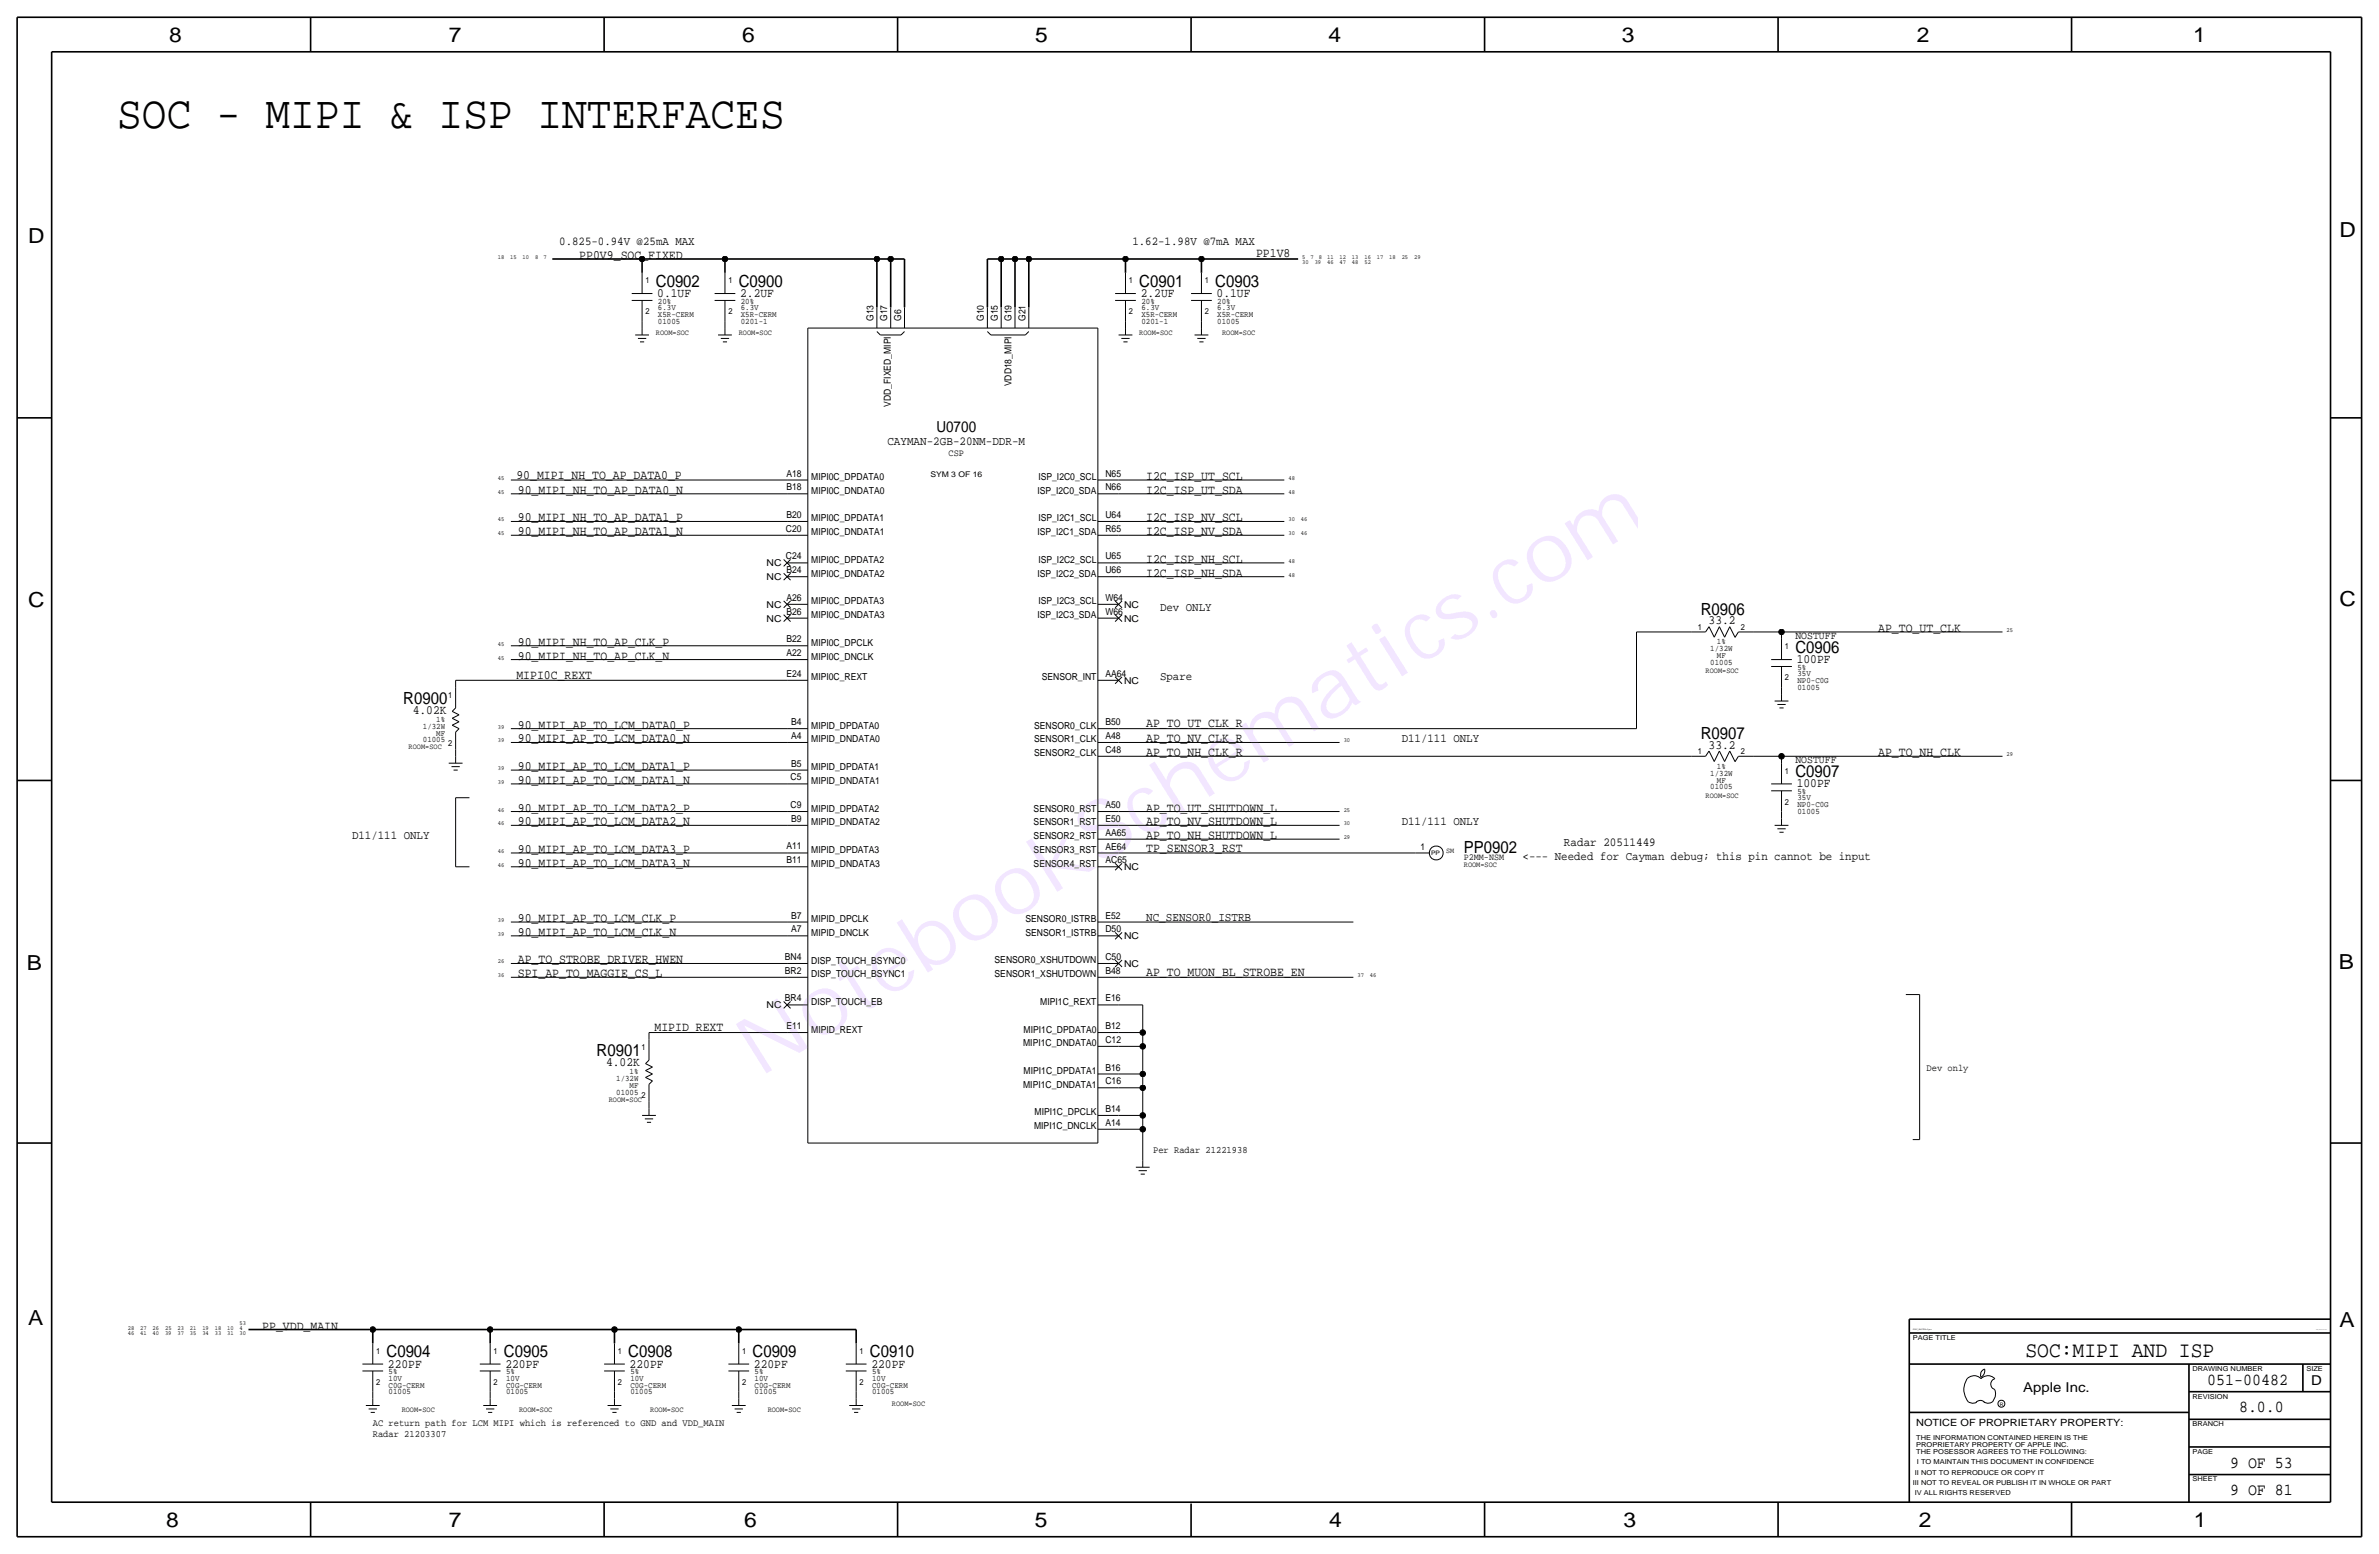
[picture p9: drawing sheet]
<svg xmlns="http://www.w3.org/2000/svg" width="875mm" height="572mm" viewBox="0 0 875 572" stroke-linecap="round" stroke-linejoin="round" font-family="sans-serif">
<defs><g id="words">
<text font-size="30.2" fill="#9f40ff" x="279.3" y="396.5" transform="rotate(-32 279.3 396.5)">NotebookSchematics.com</text>
<text font-size="17" x="43.1" y="47">SOC - MIPI &amp; ISP INTERFACES</text>
<text font-size="8.1" x="745" y="499.1">SOC:MIPI AND ISP</text>
<g font-size="7.6">
<text x="62.2" y="15.5">8</text>
<text x="165" y="15.5">7</text>
<text x="273" y="15.5">6</text>
<text x="380.7" y="15.5">5</text>
<text x="488.6" y="15.5">4</text>
<text x="596.6" y="15.5">3</text>
<text x="705.1" y="15.5">2</text>
<text x="806.7" y="15.5">1</text>
<text x="10.4" y="89.4">D</text>
<text x="860.5" y="87.1">D</text>
<text x="10.4" y="223.3">C</text>
<text x="860.5" y="222.8">C</text>
<text x="9.8" y="356.6">B</text>
<text x="860.3" y="356.4">B</text>
<text x="10.4" y="487.4">A</text>
<text x="860.5" y="488.2">A</text>
<text x="61.2" y="561.6">8</text>
<text x="165" y="561.6">7</text>
<text x="273.8" y="561.6">6</text>
<text x="380.7" y="561.6">5</text>
<text x="488.9" y="561.6">4</text>
<text x="597.1" y="561.6">3</text>
<text x="705.8" y="561.6">2</text>
<text x="806.9" y="561.6">1</text>
</g>
<g font-size="6.2">
<text x="241.2" y="105.4">C0902</text>
<text x="271.7" y="105.4">C0900</text>
<text x="419" y="105.4">C0901</text>
<text x="447" y="105.4">C0903</text>
<text x="625.6" y="226.1">R0906</text>
<text x="660.4" y="240">C0906</text>
<text x="148.3" y="258.8">R0900</text>
<text x="625.6" y="271.8">R0907</text>
<text x="660.4" y="285.8">C0907</text>
<text x="538.4" y="313.7">PP0902</text>
<text x="219.5" y="388.4">R0901</text>
<text x="142.2" y="499.1">C0904</text>
<text x="185.4" y="499.1">C0905</text>
<text x="231.1" y="499.1">C0908</text>
<text x="276.8" y="499.1">C0909</text>
<text x="320" y="499.1">C0910</text>
<text x="811.9" y="509.3">051-00482</text>
<text x="823.6" y="519.4">8.0.0</text>
<text x="820.3" y="539.7">9 OF 53</text>
<text x="820.3" y="549.9">9 OF 81</text>
</g>
<text font-size="5.6" x="344.4" y="158.7">U0700</text>
<g font-size="5">
<text x="850.1" y="509.3">D</text>
<text x="744.2" y="511.8">Apple Inc.</text>
</g>
<g font-size="4.7">
<text x="213.1" y="95.2">PP0V9_SOC_FIXED</text>
<text x="462" y="94.7">PP1V8</text>
<text x="241.8" y="109.2">0.1UF</text>
<text x="272.2" y="109.2">2.2UF</text>
<text x="419.6" y="109.2">2.2UF</text>
<text x="447.5" y="109.2">0.1UF</text>
<text x="189.9" y="176">90_MIPI_NH_TO_AP_DATA0_P</text>
<text x="421.6" y="176.5">I2C_ISP_UT_SCL</text>
<text x="190.4" y="181.6">90_MIPI_NH_TO_AP_DATA0_N</text>
<text x="421.6" y="181.6">I2C_ISP_UT_SDA</text>
<text x="190.4" y="191.8">90_MIPI_NH_TO_AP_DATA1_P</text>
<text x="421.6" y="191.8">I2C_ISP_NV_SCL</text>
<text x="190.4" y="196.8">90_MIPI_NH_TO_AP_DATA1_N</text>
<text x="421.6" y="196.8">I2C_ISP_NV_SDA</text>
<text x="421.6" y="207">I2C_ISP_NH_SCL</text>
<text x="421.6" y="212.1">I2C_ISP_NH_SDA</text>
<text x="628.4" y="229.6">33.2</text>
<text x="690.8" y="232.4">AP_TO_UT_CLK</text>
<text x="190.4" y="237.5">90_MIPI_NH_TO_AP_CLK_P</text>
<text x="190.4" y="242.6">90_MIPI_NH_TO_AP_CLK_N</text>
<text x="660.9" y="243.8">100PF</text>
<text x="189.9" y="249.7">MIPI0C_REXT</text>
<text x="151.8" y="262.6">4.02K</text>
<text x="190.4" y="268">90_MIPI_AP_TO_LCM_DATA0_P</text>
<text x="421.6" y="267.4">AP_TO_UT_CLK_R</text>
<text x="190.4" y="273">90_MIPI_AP_TO_LCM_DATA0_N</text>
<text x="421.6" y="273">AP_TO_NV_CLK_R</text>
<text x="628.4" y="275.3">33.2</text>
<text x="421.6" y="278.1">AP_TO_NH_CLK_R</text>
<text x="690.8" y="278.1">AP_TO_NH_CLK</text>
<text x="190.4" y="283.2">90_MIPI_AP_TO_LCM_DATA1_P</text>
<text x="190.4" y="288.3">90_MIPI_AP_TO_LCM_DATA1_N</text>
<text x="660.9" y="289.6">100PF</text>
<text x="190.4" y="298.4">90_MIPI_AP_TO_LCM_DATA2_P</text>
<text x="421.6" y="298.4">AP_TO_UT_SHUTDOWN_L</text>
<text x="190.4" y="303.5">90_MIPI_AP_TO_LCM_DATA2_N</text>
<text x="421.6" y="303.5">AP_TO_NV_SHUTDOWN_L</text>
<text x="421.6" y="308.6">AP_TO_NH_SHUTDOWN_L</text>
<text x="190.4" y="313.7">90_MIPI_AP_TO_LCM_DATA3_P</text>
<text x="421.6" y="313.2">TP_SENSOR3_RST</text>
<text x="190.4" y="318.8">90_MIPI_AP_TO_LCM_DATA3_N</text>
<text x="190.4" y="339.1">90_MIPI_AP_TO_LCM_CLK_P</text>
<text x="190.4" y="344.2">90_MIPI_AP_TO_LCM_CLK_N</text>
<text x="190.4" y="354.3">AP_TO_STROBE_DRIVER_HWEN</text>
<text x="190.4" y="359.4">SPI_AP_TO_MAGGIE_CS_L</text>
<text x="421.6" y="358.9">AP_TO_MUON_BL_STROBE_EN</text>
<text x="240.7" y="379.2">MIPID_REXT</text>
<text x="222.9" y="392.2">4.02K</text>
<text x="96.5" y="488.9">PP_VDD_MAIN</text>
<text x="142.7" y="502.9">220PF</text>
<text x="185.9" y="502.9">220PF</text>
<text x="231.6" y="502.9">220PF</text>
<text x="277.3" y="502.9">220PF</text>
<text x="320.5" y="502.9">220PF</text>
</g>
<g font-size="4.5">
<text x="326.4" y="163.8">CAYMAN-2GB-20NM-DDR-M</text>
<text x="575.3" y="311.1">Radar 20511449</text>
<text x="421.6" y="338.6">NC_SENSOR0_ISTRB</text>
</g>
<g font-size="4.4">
<text x="205.7" y="90.2">0.825-0.94V @25mA MAX</text>
<text x="416.5" y="90.2">1.62-1.98V @7mA MAX</text>
<text x="426.7" y="224.8">Dev ONLY</text>
<text x="426.7" y="250.2">Spare</text>
<text x="515.6" y="273">D11/111 ONLY</text>
<text x="515.6" y="303.5">D11/111 ONLY</text>
<text x="129.5" y="308.6">D11/111 ONLY</text>
<text x="560" y="316.2">&lt;--- Needed for Cayman debug; this pin cannot be input</text>
</g>
<g font-size="4.1">
<text x="660.4" y="234.9">NOSTUFF</text>
<text x="660.4" y="280.7">NOSTUFF</text>
</g>
<text font-size="3.7" x="704.8" y="524.5">NOTICE OF PROPRIETARY PROPERTY:</text>
<g font-size="3.6">
<text x="708.6" y="393.7">Dev only</text>
<text x="424.1" y="424.2">Per Radar 21221938</text>
<text x="137.1" y="524.5">AC return path for LCM MIPI which is referenced to GND and VDD_MAIN</text>
<text x="137.1" y="528.3">Radar 21203307</text>
</g>
<g font-size="3.5">
<text x="321.3" y="118.1" transform="rotate(-90 321.3 118.1)">G13</text>
<text x="326.3" y="118.1" transform="rotate(-90 326.3 118.1)">G17</text>
<text x="331.4" y="118.1" transform="rotate(-90 331.4 118.1)">G6</text>
<text x="361.9" y="118.1" transform="rotate(-90 361.9 118.1)">G10</text>
<text x="367" y="118.1" transform="rotate(-90 367 118.1)">G15</text>
<text x="372.1" y="118.1" transform="rotate(-90 372.1 118.1)">G19</text>
<text x="377.1" y="118.1" transform="rotate(-90 377.1 118.1)">G21</text>
<text x="372.1" y="142.1" transform="rotate(-90 372.1 142.1)">VDD18_MIPI</text>
<text x="327.6" y="149.6" transform="rotate(-90 327.6 149.6)">VDD_FIXED_MIPI</text>
<text x="348.9" y="167.6">CSP</text>
<text x="289.2" y="175.3">A18</text>
<text x="298.4" y="176.5">MIPI0C_DPDATA0</text>
<text x="381.9" y="176.5">ISP_I2C0_SCL</text>
<text x="406.6" y="175.2">N65</text>
<text x="289.2" y="180.3">B18</text>
<text x="298.4" y="181.6">MIPI0C_DNDATA0</text>
<text x="381.6" y="181.6">ISP_I2C0_SDA</text>
<text x="406.6" y="180.3">N66</text>
<text x="289.2" y="190.5">B20</text>
<text x="298.4" y="191.8">MIPI0C_DPDATA1</text>
<text x="381.9" y="191.8">ISP_I2C1_SCL</text>
<text x="406.6" y="190.5">U64</text>
<text x="289.1" y="195.6">C20</text>
<text x="298.4" y="196.9">MIPI0C_DNDATA1</text>
<text x="381.6" y="196.9">ISP_I2C1_SDA</text>
<text x="406.6" y="195.6">R65</text>
<text x="282" y="208.3">NC</text>
<text x="289.1" y="205.7">C24</text>
<text x="298.4" y="207">MIPI0C_DPDATA2</text>
<text x="381.9" y="207">ISP_I2C2_SCL</text>
<text x="406.6" y="205.7">U65</text>
<text x="282" y="213.4">NC</text>
<text x="289.2" y="210.8">B24</text>
<text x="298.4" y="212.1">MIPI0C_DNDATA2</text>
<text x="381.6" y="212.1">ISP_I2C2_SDA</text>
<text x="406.6" y="210.8">U66</text>
<text x="289.2" y="221">A26</text>
<text x="406.6" y="221">W64</text>
<text x="282" y="223.5">NC</text>
<text x="289.2" y="226.1">B26</text>
<text x="298.4" y="222.3">MIPI0C_DPDATA3</text>
<text x="298.4" y="227.3">MIPI0C_DNDATA3</text>
<text x="381.6" y="227.3">ISP_I2C3_SDA</text>
<text x="381.9" y="222.3">ISP_I2C3_SCL</text>
<text x="406.6" y="226.1">W66</text>
<text x="413.5" y="223.5">NC</text>
<text x="282" y="228.6">NC</text>
<text x="413.5" y="228.6">NC</text>
<text x="289.2" y="236.2">B22</text>
<text x="298.4" y="237.5">MIPI0C_DPCLK</text>
<text x="289.2" y="241.3">A22</text>
<text x="298.4" y="242.6">MIPI0C_DNCLK</text>
<text x="289.2" y="248.9">E24</text>
<text x="298.4" y="250.2">MIPI0C_REXT</text>
<text x="383.2" y="250.2">SENSOR_INT</text>
<text x="406.6" y="248.9">AA64</text>
<text x="413.5" y="251.5">NC</text>
<text x="291" y="266.7">B4</text>
<text x="298.4" y="268">MIPID_DPDATA0</text>
<text x="380.4" y="268">SENSOR0_CLK</text>
<text x="406.6" y="266.7">B50</text>
<text x="291" y="271.8">A4</text>
<text x="298.4" y="273.1">MIPID_DNDATA0</text>
<text x="380.4" y="273.1">SENSOR1_CLK</text>
<text x="406.6" y="271.8">A48</text>
<text x="291" y="281.9">B5</text>
<text x="380.4" y="278.1">SENSOR2_CLK</text>
<text x="406.6" y="276.9">C48</text>
<text x="290.8" y="287">C5</text>
<text x="298.4" y="283.2">MIPID_DPDATA1</text>
<text x="298.4" y="288.3">MIPID_DNDATA1</text>
<text x="290.8" y="297.2">C9</text>
<text x="298.4" y="298.5">MIPID_DPDATA2</text>
<text x="380.2" y="298.5">SENSOR0_RST</text>
<text x="406.6" y="297.2">A50</text>
<text x="291" y="302.3">B9</text>
<text x="298.4" y="303.5">MIPID_DNDATA2</text>
<text x="380.2" y="303.5">SENSOR1_RST</text>
<text x="406.6" y="302.3">E50</text>
<text x="380.2" y="308.6">SENSOR2_RST</text>
<text x="406.6" y="307.3">AA65</text>
<text x="289.2" y="312.4">A11</text>
<text x="289.2" y="317.5">B11</text>
<text x="298.4" y="313.7">MIPID_DPDATA3</text>
<text x="380.2" y="313.7">SENSOR3_RST</text>
<text x="406.6" y="317.5">AC65</text>
<text x="406.6" y="312.4">AE64</text>
<text x="522.5" y="312.7">1</text>
<text x="538.4" y="316.2">P2MM-NSM</text>
<text x="298.4" y="318.8">MIPID_DNDATA3</text>
<text x="380.2" y="318.8">SENSOR4_RST</text>
<text x="413.5" y="320">NC</text>
<text x="291" y="337.8">B7</text>
<text x="298.4" y="339.1">MIPID_DPCLK</text>
<text x="377.2" y="339.1">SENSOR0_ISTRB</text>
<text x="406.6" y="337.8">E52</text>
<text x="291" y="342.9">A7</text>
<text x="298.4" y="344.2">MIPID_DNCLK</text>
<text x="377.2" y="344.2">SENSOR1_ISTRB</text>
<text x="406.6" y="342.9">D50</text>
<text x="413.5" y="345.4">NC</text>
<text x="288.7" y="353">BN4</text>
<text x="406.6" y="353.1">C50</text>
<text x="288.7" y="358.1">BR2</text>
<text x="298.4" y="354.3">DISP_TOUCH_BSYNC0</text>
<text x="298.4" y="359.4">DISP_TOUCH_BSYNC1</text>
<text x="365.8" y="354.3">SENSOR0_XSHUTDOWN</text>
<text x="365.8" y="359.4">SENSOR1_XSHUTDOWN</text>
<text x="406.6" y="358.1">B48</text>
<text x="413.5" y="355.6">NC</text>
<text x="282" y="370.8">NC</text>
<text x="288.7" y="368.3">BR4</text>
<text x="298.4" y="369.6">DISP_TOUCH_EB</text>
<text x="382.6" y="369.6">MIPI1C_REXT</text>
<text x="406.6" y="368.3">E16</text>
<text x="289.2" y="378.5">E11</text>
<text x="298.4" y="379.7">MIPID_REXT</text>
<text x="376.5" y="379.7">MIPI1C_DPDATA0</text>
<text x="406.6" y="378.5">B12</text>
<text x="406.6" y="383.5">C12</text>
<text x="376.3" y="384.8">MIPI1C_DNDATA0</text>
<text x="376.5" y="395">MIPI1C_DPDATA1</text>
<text x="406.6" y="393.7">B16</text>
<text x="376.3" y="400.1">MIPI1C_DNDATA1</text>
<text x="406.6" y="398.8">C16</text>
<text x="380.5" y="410.2">MIPI1C_DPCLK</text>
<text x="406.6" y="408.9">B14</text>
<text x="380.4" y="415.3">MIPI1C_DNCLK</text>
<text x="406.6" y="414">A14</text>
</g>
<g font-size="3.1">
<text x="237.4" y="104.1">1</text>
<text x="267.9" y="104.1">1</text>
<text x="415.2" y="104.1">1</text>
<text x="443.2" y="104.1">1</text>
<text x="242" y="111.8">20%</text>
<text x="272.5" y="111.8">20%</text>
<text x="419.8" y="111.8">20%</text>
<text x="447.8" y="111.8">20%</text>
<text x="237.4" y="115.6">2</text>
<text x="242" y="119.1">01005</text>
<text x="242" y="114">6.3V</text>
<text x="242" y="116.6">X5R-CERM</text>
<text x="267.9" y="115.6">2</text>
<text x="272.5" y="119.1">0201-1</text>
<text x="272.5" y="114">6.3V</text>
<text x="272.5" y="116.6">X5R-CERM</text>
<text x="415.2" y="115.6">2</text>
<text x="419.8" y="114">6.3V</text>
<text x="419.8" y="119.1">0201-1</text>
<text x="419.8" y="116.6">X5R-CERM</text>
<text x="443.2" y="115.6">2</text>
<text x="447.8" y="119.1">01005</text>
<text x="447.8" y="114">6.3V</text>
<text x="447.8" y="116.6">X5R-CERM</text>
<text x="624.5" y="231.6">1</text>
<text x="640.3" y="231.6">2</text>
<text x="629" y="239.5">1/32W</text>
<text x="631.5" y="237">1%</text>
<text x="656.5" y="238.8">1</text>
<text x="629" y="244.6">01005</text>
<text x="631.5" y="242.1">MF</text>
<text x="656.5" y="250.2">2</text>
<text x="661.1" y="251.2">NP0-C0G</text>
<text x="661.1" y="246.4">5%</text>
<text x="661.1" y="248.7">35V</text>
<text x="164.8" y="256.5">1</text>
<text x="661.1" y="253.7">01005</text>
<text x="155.5" y="268">1/32W</text>
<text x="160.5" y="265.4">1%</text>
<text x="155.5" y="273.1">01005</text>
<text x="160.5" y="270.5">MF</text>
<text x="164.8" y="274.3">2</text>
<text x="624.5" y="277.4">1</text>
<text x="640.3" y="277.4">2</text>
<text x="629" y="285.2">1/32W</text>
<text x="631.5" y="282.7">1%</text>
<text x="631.5" y="287.8">MF</text>
<text x="656.5" y="284.5">1</text>
<text x="629" y="290.3">01005</text>
<text x="661.1" y="292.1">5%</text>
<text x="656.5" y="295.9">2</text>
<text x="661.1" y="299.5">01005</text>
<text x="661.1" y="296.9">NP0-C0G</text>
<text x="661.1" y="294.4">35V</text>
<text x="235.9" y="386.1">1</text>
<text x="231.6" y="395">1%</text>
<text x="226.7" y="397.5">1/32W</text>
<text x="231.6" y="400">MF</text>
<text x="226.7" y="402.6">01005</text>
<text x="235.9" y="403.9">2</text>
<text x="138.4" y="497.8">1</text>
<text x="181.6" y="497.8">1</text>
<text x="227.3" y="497.8">1</text>
<text x="273" y="497.8">1</text>
<text x="316.2" y="497.8">1</text>
<text x="138.4" y="509.3">2</text>
<text x="143" y="505.5">5%</text>
<text x="143" y="507.7">10V</text>
<text x="181.6" y="509.3">2</text>
<text x="186.1" y="505.5">5%</text>
<text x="186.1" y="507.7">10V</text>
<text x="227.3" y="509.3">2</text>
<text x="231.9" y="505.5">5%</text>
<text x="231.9" y="507.7">10V</text>
<text x="273" y="509.3">2</text>
<text x="277.6" y="505.5">5%</text>
<text x="277.6" y="507.7">10V</text>
<text x="316.2" y="509.3">2</text>
<text x="320.8" y="507.7">10V</text>
<text x="320.8" y="505.5">5%</text>
<text x="143" y="512.8">01005</text>
<text x="143" y="510.3">C0G-CERM</text>
<text x="186.1" y="510.3">C0G-CERM</text>
<text x="186.1" y="512.8">01005</text>
<text x="231.9" y="512.8">01005</text>
<text x="231.9" y="510.3">C0G-CERM</text>
<text x="277.6" y="512.8">01005</text>
<text x="277.6" y="510.3">C0G-CERM</text>
<text x="320.8" y="510.3">C0G-CERM</text>
<text x="320.8" y="512.8">01005</text>
</g>
<g font-size="2.9">
<text x="241.2" y="123.2">ROOM=SOC</text>
<text x="271.7" y="123.2">ROOM=SOC</text>
<text x="419.1" y="123.2">ROOM=SOC</text>
<text x="449.5" y="123.2">ROOM=SOC</text>
<text x="342.2" y="175.3">SYM 3 OF 16</text>
<text x="627.3" y="247.6">ROOM=SOC</text>
<text x="150.3" y="275.6">ROOM=SOC</text>
<text x="627.3" y="293.4">ROOM=SOC</text>
<text x="538.4" y="318.8">ROOM=SOC</text>
<text x="223.9" y="405.1">ROOM=SOC</text>
<text x="147.7" y="519.4">ROOM=SOC</text>
<text x="190.9" y="519.4">ROOM=SOC</text>
<text x="239.2" y="519.4">ROOM=SOC</text>
<text x="282.4" y="519.4">ROOM=SOC</text>
<text x="328.1" y="516.9">ROOM=SOC</text>
</g>
<text font-size="2.8" x="531.9" y="313.7">SM</text>
<g font-size="2.5">
<text x="703.5" y="492.8">PAGE TITLE</text>
<text x="806.4" y="504.2">DRAWING NUMBER</text>
<text x="848.3" y="504.2">SIZE</text>
<text x="806.4" y="514.4">REVISION</text>
<text x="806.4" y="524.5">BRANCH</text>
<text x="704.8" y="532.1">PROPRIETARY PROPERTY OF APPLE INC.</text>
<text x="704.8" y="529.6">THE INFORMATION CONTAINED HEREIN IS THE</text>
<text x="704.8" y="534.7">THE POSESSOR AGREES TO THE FOLLOWING:</text>
<text x="705.1" y="538.5">I TO MAINTAIN THIS DOCUMENT IN CONFIDENCE</text>
<text x="806.4" y="534.7">PAGE</text>
<text x="704.3" y="542.3">II NOT TO REPRODUCE OR COPY IT</text>
<text x="806.4" y="544.8">SHEET</text>
<text x="703.5" y="546.1">III NOT TO REVEAL OR PUBLISH IT IN WHOLE OR PART</text>
<text x="704.3" y="549.9">IV ALL RIGHTS RESERVED</text>
</g>
<g font-size="2.3">
<text x="183.1" y="95.2">18</text>
<text x="187.7" y="95.2">15</text>
<text x="192.2" y="95.2">10</text>
<text x="196.8" y="95.2">8</text>
<text x="199.8" y="95.2">7</text>
<text x="479" y="95.2">5</text>
<text x="482" y="95.2">7</text>
<text x="485.1" y="95.2">8</text>
<text x="488.1" y="95.2">11</text>
<text x="492.7" y="95.2">12</text>
<text x="497.3" y="95.2">13</text>
<text x="501.9" y="95.2">16</text>
<text x="506.4" y="95.2">17</text>
<text x="511" y="95.2">18</text>
<text x="515.6" y="95.2">25</text>
<text x="520.1" y="95.2">29</text>
<text x="479" y="97.1">30</text>
<text x="483.6" y="97.1">39</text>
<text x="488.1" y="97.1">46</text>
<text x="492.7" y="97.1">47</text>
<text x="497.3" y="97.1">48</text>
<text x="501.9" y="97.1">52</text>
<text x="183.1" y="176.5">45</text>
<text x="473.9" y="176.5">48</text>
<text x="183.1" y="181.6">45</text>
<text x="473.9" y="181.6">48</text>
<text x="183.1" y="191.8">45</text>
<text x="473.9" y="191.8">30</text>
<text x="478.5" y="191.8">46</text>
<text x="183.1" y="196.8">45</text>
<text x="473.9" y="196.8">30</text>
<text x="478.5" y="196.8">46</text>
<text x="473.9" y="207">48</text>
<text x="473.9" y="212.1">48</text>
<text x="738.1" y="232.4">25</text>
<text x="183.1" y="237.5">45</text>
<text x="183.1" y="242.6">45</text>
<text x="183.1" y="268">39</text>
<text x="183.1" y="273">39</text>
<text x="494.2" y="273">30</text>
<text x="738.1" y="278.1">29</text>
<text x="183.1" y="283.2">39</text>
<text x="183.1" y="288.3">39</text>
<text x="183.1" y="298.4">46</text>
<text x="494.2" y="298.4">25</text>
<text x="183.1" y="303.5">46</text>
<text x="494.2" y="303.5">30</text>
<text x="494.2" y="308.6">29</text>
<text x="183.1" y="313.7">46</text>
<text x="526.4" y="314.5">PP</text>
<text x="183.1" y="318.8">46</text>
<text x="183.1" y="339.1">39</text>
<text x="183.1" y="344.2">39</text>
<text x="183.1" y="354.3">26</text>
<text x="183.1" y="359.4">36</text>
<text x="499.3" y="359.4">37</text>
<text x="503.9" y="359.4">46</text>
<text x="47" y="490.8">46</text>
<text x="47" y="489">28</text>
<text x="51.6" y="490.8">41</text>
<text x="51.6" y="489">27</text>
<text x="56.1" y="490.8">40</text>
<text x="56.1" y="489">26</text>
<text x="60.7" y="490.8">39</text>
<text x="60.7" y="489">25</text>
<text x="65.3" y="490.8">37</text>
<text x="65.3" y="489">23</text>
<text x="69.8" y="490.8">35</text>
<text x="69.9" y="489">21</text>
<text x="74.4" y="490.8">34</text>
<text x="74.4" y="489">19</text>
<text x="79" y="490.8">33</text>
<text x="79" y="489">18</text>
<text x="83.6" y="490.8">31</text>
<text x="83.6" y="489">10</text>
<text x="88.1" y="487.1">53</text>
<text x="88.1" y="490.8">30</text>
<text x="88.1" y="489">4</text>
</g>
<text font-size="1.8" x="735.5" y="516.9">R</text>
<text font-size=".8" x="703.5" y="488.9">SYNC_MASTER=Sync</text>
<text font-size=".4" x="851.9" y="488.9">SYNC_DATE=06/06/2016</text>
</g></defs>
<g fill="none" stroke="#000" stroke-width=".37">
<path d="M232.4 110.5h7.6zM232.4 108h7.6zM236.2 118.1v2.6zM236.2 100.3v7.7zM236.2 110.5v7.6zM262.8 110.5h7.7zM262.8 108h7.7zM266.6 118.1v2.6zM266.6 100.3v7.7zM266.6 110.5v7.6zM322.5 113v7.7zM327.6 113v7.7z"/>
<path d="M332.7 113v7.7zM363.2 113v7.7zM368.3 113v7.7zM373.3 113v7.7zM378.4 113v7.7zM410.2 110.5h7.6zM410.2 108h7.6zM414 118.1v2.6zM414 100.3v7.7zM414 110.5v7.6zM438.1 110.5h7.6zM438.1 108h7.6z"/>
<path d="M441.9 118.1v2.6zM441.9 100.3v7.7zM441.9 110.5v7.6zM233.6 123.2h5.1zM234.6 124.5h3.1zM235.4 125.7h1.5zM236.2 120.7v2.5zM264.1 123.2h5.1zM265.1 124.5h3.1zM265.9 125.7h1.5zM266.6 120.7v2.5zM297.1 120.7v299.7z"/>
<path d="M297.1 120.7h106.7zM322.5 121.9l1.3 1.3zM323.8 123.2h7.6zM331.4 123.2l1.3-1.3zM363.2 121.9l1.2 1.3zM364.4 123.2h12.7zM378.4 121.9l-1.3 1.3zM403.8 120.7v299.7zM411.4 123.2h5.1zM412.4 124.5h3.1zM413.2 125.7h1.5zM414 120.7v2.5z"/>
<path d="M439.4 123.2h5.1zM440.4 124.5h3zM441.1 125.7h1.6zM441.9 120.7v2.5zM187.9 176.5h101.6zM289.5 176.5h7.6zM403.8 176.5h7.6zM411.4 176.5h61zM187.9 181.6h101.6zM187.9 191.8h101.6zM187.9 196.9h101.6zM289.5 181.6h7.6z"/>
<path d="M289.5 196.9h7.6zM289.5 191.8h7.6zM403.8 191.8h7.6zM403.8 196.9h7.6zM403.8 181.6h7.6zM411.4 191.8h61zM411.4 196.9h61zM411.4 181.6h61zM288.2 213.4l2.6-2.6zM288.2 210.8l2.6 2.6zM288.2 208.3l2.6-2.6zM288.2 205.7l2.6 2.6z"/>
<path d="M289.5 207h7.6zM289.5 212.1h7.6zM403.8 212.1h7.6zM403.8 207h7.6zM411.4 212.1h61zM411.4 207h61zM187.9 237.5h101.6zM288.2 228.6l2.6-2.5zM288.2 226.1l2.6 2.5zM288.2 223.5l2.6-2.5zM288.2 221l2.6 2.5zM289.5 222.3h7.6z"/>
<path d="M289.5 227.3h7.6zM289.5 237.5h7.6zM403.8 222.3h7.6zM403.8 227.3h7.6zM410.2 226.1l2.5 2.5zM410.2 221l2.5 2.5zM412.7 226.1l-2.5 2.5zM412.7 221l-2.5 2.5zM601.9 232.4h20.4zM601.9 232.4v35.6zM622.3 232.4h5zM628.6 230.5l1.9 3.8z"/>
<path d="M628.6 230.5l-1.3 1.9zM632.4 230.5l-1.9 3.8zM632.4 230.5l1.9 3.8zM636.2 230.5l-1.9 3.8zM636.2 230.5l2 3.8zM639.4 232.4h5.7zM639.4 232.4l-1.2 2zM645.1 232.4h10.2zM655.3 232.4h81.3zM655.3 232.4v2.5zM655.3 235v7.6zM167.6 250.2h121.9z"/>
<path d="M167.6 250.2v2.5zM167.6 252.7v7.7zM187.9 242.6h101.6zM289.5 242.6h7.6zM289.5 250.2h7.6zM403.8 250.2h7.6zM410.2 248.9l2.5 2.6zM412.7 248.9l-2.5 2.6zM651.5 245.1h7.6zM651.5 242.6h7.6zM652.7 257.8h5.1zM653.7 259.1h3.1z"/>
<path d="M655.3 252.7v2.6zM655.3 255.3v2.5zM655.3 245.1v7.6zM166.3 261.6l1.3-1.3zM166.3 261.6l2.6 1.3zM166.3 266.7l2.6 1.3zM166.3 264.2l2.6 1.2zM166.3 266.7l2.6-1.3zM166.3 264.2l2.6-1.3zM167.6 275.6v2.5zM167.6 278.1v2.6zM167.6 269.2v6.4z"/>
<path d="M168.9 268l-1.3 1.2zM187.9 273.1h101.6zM187.9 268h101.6zM289.5 268h7.6zM289.5 273.1h7.6zM403.8 268h7.6zM403.8 273.1h7.6zM403.8 278.1h7.6zM411.4 278.1h210.9zM411.4 268h190.5zM411.4 273.1h81.3zM622.3 278.1h5z"/>
<path d="M628.6 276.2l1.9 3.9zM628.6 276.2l-1.3 1.9zM632.4 276.2l-1.9 3.9zM632.4 276.2l1.9 3.9zM636.2 276.2l-1.9 3.9zM636.2 276.2l2 3.9zM639.4 278.1h5.7zM639.4 278.1l-1.2 2.1zM645.1 278.1h10.2zM654.5 260.4h1.5zM655.3 278.1h81.3zM655.3 278.1v2.6z"/>
<path d="M165 280.7h5.1zM166.1 281.9h3zM166.8 283.2h1.6zM167.6 293.4h5.1zM167.6 293.4v25.4zM187.9 283.2h101.6zM187.9 288.3h101.6zM187.9 298.5h101.6zM289.5 288.3h7.6zM289.5 283.2h7.6zM289.5 298.5h7.6zM403.8 298.5h7.6z"/>
<path d="M411.4 298.5h81.3zM651.5 290.8h7.6zM651.5 288.3h7.6zM655.3 298.5v2.5zM655.3 280.7v7.6zM655.3 290.8v7.7zM167.6 318.8h5.1zM187.9 318.8h101.6zM187.9 313.7h101.6zM187.9 303.5h101.6zM289.5 313.7h7.6zM289.5 318.8h7.6z"/>
<path d="M289.5 303.5h7.6zM403.8 303.5h7.6zM403.8 313.7h7.6zM403.8 318.8h7.6zM403.8 308.6h7.6zM410.2 317.5l2.5 2.5zM411.4 313.7h109.3zM411.4 308.6h81.3zM411.4 303.5h81.3zM412.7 317.5l-2.5 2.5zM520.7 313.7h5zM652.7 303.5h5.1z"/>
<path d="M653.7 304.8h3.1zM654.5 306.1h1.5zM655.3 301v2.5zM187.9 339.1h101.6zM289.5 339.1h7.6zM403.8 339.1h7.6zM411.4 339.1h86.4zM187.9 359.4h101.6zM187.9 354.3h101.6zM187.9 344.2h101.6zM289.5 354.3h7.6zM289.5 359.4h7.6z"/>
<path d="M289.5 344.2h7.6zM403.8 354.3h7.6zM403.8 359.4h7.6zM403.8 344.2h7.6zM410.2 353.1l2.5 2.5zM410.2 342.9l2.5 2.5zM411.4 359.4h86.4zM412.7 353.1l-2.5 2.5zM412.7 342.9l-2.5 2.5zM238.7 379.7h50.8zM238.7 379.7v2.6zM288.2 370.8l2.6-2.5z"/>
<path d="M288.2 368.3l2.6 2.5zM289.5 369.6h7.6zM289.5 379.7h7.6zM403.8 379.7h7.6zM403.8 369.6h7.6zM411.4 369.6h8.9zM411.4 379.7h8.9zM420.3 379.7v5.1zM420.3 369.6v10.1zM701 365.8h5.1zM706.1 365.8v53.3zM237.4 396.2l2.6-1.2z"/>
<path d="M237.4 393.7l2.6-1.3zM237.4 391.2l1.3-1.3zM237.4 391.2l2.6 1.2zM237.4 396.2l2.6 1.3zM237.4 393.7l2.6 1.3zM238.7 382.3v7.6zM238.7 398.8v6.3zM240 397.5l-1.3 1.3zM403.8 395h7.6zM403.8 384.8h7.6zM411.4 384.8h8.9zM411.4 395h8.9z"/>
<path d="M420.3 395v5.1zM420.3 384.8v10.2zM236.2 410.2h5zM237.2 411.5h3zM237.9 412.8h1.6zM238.7 405.1v2.6zM238.7 407.7v2.5zM403.8 410.2h7.6zM403.8 400.1h7.6zM403.8 415.3h7.6zM411.4 415.3h8.9zM411.4 400.1h8.9z"/>
<path d="M411.4 410.2h8.9zM420.3 410.2v5.1zM420.3 415.3v11.4zM420.3 400v10.2zM703.5 419.1h2.6zM297.1 420.4h106.7zM417.8 429.3h5.1zM418.8 430.5h3zM419.6 431.8h1.5zM420.3 426.7v2.6zM137.1 494v7.6zM180.3 494v7.6z"/>
<path d="M226 494v7.6zM271.7 494v7.6zM314.9 494v7.6zM133.3 501.6h7.6zM133.3 504.2h7.6zM134.6 516.9h5zM135.6 518.2h3zM136.3 519.4h1.6zM137.1 511.8v2.6zM137.1 504.2v7.6zM137.1 514.4v2.5zM176.5 501.6h7.6z"/>
<path d="M176.5 504.2h7.6zM177.7 516.9h5.1zM178.8 518.2h3zM179.5 519.4h1.6zM180.3 511.8v2.6zM180.3 504.2v7.6zM180.3 514.4v2.5zM222.2 504.2h7.6zM222.2 501.6h7.6zM223.5 516.9h5zM224.5 518.2h3zM225.2 519.4h1.6z"/>
<path d="M226 511.8v2.6zM226 504.2v7.6zM226 514.4v2.5zM267.9 501.6h7.6zM267.9 504.2h7.6zM269.2 516.9h5.1zM270.2 518.2h3.1zM271 519.4h1.5zM271.7 511.8v2.6zM271.7 504.2v7.6zM271.7 514.4v2.5zM311.1 504.2h7.6z"/>
<path d="M311.1 501.6h7.6zM312.4 516.9h5zM313.4 518.2h3zM314.1 519.4h1.6zM314.9 511.8v2.6zM314.9 504.2v7.6zM314.9 514.4v2.5zM724.1 515.6l.5 .2a2.67 2.67 0 0 0 2.5-.2M726.8 515.7a2.09 2.09 0 0 1 3.1 0M728.6 506.5a2.69 2.69 0 0 0 1.3-3 2.26 2.26 0 0 0-1.3 3M729.7 515.6l.4 .2a2.67 2.67 0 0 0 2.6-.2M733.7 511.1a4.5 4.5 0 0 1-1 4.6"/>
<path d="M733.8 511a2.08 2.08 0 0 1-1.6-2 2.08 2.08 0 0 1 1.6-2 3.4 3.4 0 0 0-5.1 0 3.6 3.6 0 0 0-3.9-.8 3.6 3.6 0 0 0-2.3 3.3 7.1 7.1 0 0 0 1.6 6.2"/>
<circle cx="528.3" cy="313.7" r="2.56"/>
<circle cx="736.1" cy="516.2" r="1.28"/>
</g>
<g fill="none" stroke="#000" stroke-width=".6" stroke-linecap="butt">
<path d="M6.3 6.4v558.7zM6.3 6.4h862.3zM19 19.1v533.4zM19 19.1h838.2zM114.2 6.4v12.7zM222.2 6.4v12.7zM330.1 6.4v12.7zM438.1 6.4v12.7zM546.1 6.4v12.7zM654 6.4v12.7zM762 6.4v12.7zM857.2 19.1v533.4z"/>
<path d="M868.6 6.4v558.7zM203.1 95.3h33.1zM236.2 95.3h30.4zM236.2 95.3v5zM266.6 95.3h55.9zM266.6 95.3v5zM322.5 95.3h5.1zM322.5 95.3v17.7zM327.6 95.3h5.1zM327.6 95.3v17.7zM332.7 95.3v17.7zM363.2 95.3v17.7z"/>
<path d="M363.2 95.3h5.1zM368.3 95.3v17.7zM368.3 95.3h5zM373.3 95.3v17.7zM373.3 95.3h5.1zM378.4 95.3h35.6zM378.4 95.3v17.7zM414 95.3v5zM414 95.3h27.9zM441.9 95.3h35.6zM441.9 95.3v5zM6.3 153.7h12.7z"/>
<path d="M857.2 153.7h11.4zM6.3 287h12.7zM857.2 287h11.4zM6.3 420.4h12.7zM857.2 420.4h11.4zM91.4 488.9h45.7zM137.1 488.9h43.2zM137.1 488.9v5.1zM180.3 488.9h45.7zM180.3 488.9v5.1zM226 488.9h45.7zM226 488.9v5.1z"/>
<path d="M271.7 488.9h43.2zM271.7 488.9v5.1zM314.9 488.9v5.1zM702.3 485.1v5.1zM702.3 485.1h154.9zM702.3 490.2v62.3zM702.3 490.2h154.9zM702.3 519.4h102.8zM702.3 501.6h154.9zM805.1 501.6v50.8zM805.1 511.8h52.1zM847 501.6v10.2z"/>
<path d="M805.1 522h52.1zM805.1 532.1h52.1zM19 552.5h838.2zM114.2 552.4v12.7zM222.2 552.5v12.7zM330.1 552.5v12.7zM438.1 553v12.1zM546.1 552.5v12.7zM654 552.5v12.7zM762 552.5v12.7zM805.1 542.3h52.1zM6.3 565.1h862.3z"/>
</g>
<g fill="#000" stroke="#000" stroke-width=".37">
<circle cx="236.2" cy="95.2" r="1.02"/>
<circle cx="266.6" cy="95.2" r="1.02"/>
<circle cx="322.5" cy="95.2" r="1.02"/>
<circle cx="327.6" cy="95.2" r="1.02"/>
<circle cx="368.3" cy="95.2" r="1.02"/>
<circle cx="373.3" cy="95.2" r="1.02"/>
<circle cx="378.4" cy="95.2" r="1.02"/>
<circle cx="414" cy="95.2" r="1.02"/>
<circle cx="441.9" cy="95.2" r="1.02"/>
<circle cx="655.3" cy="232.4" r="1.02"/>
<circle cx="655.3" cy="278.1" r="1.02"/>
<circle cx="420.3" cy="379.7" r="1.02"/>
<circle cx="420.3" cy="384.8" r="1.02"/>
<circle cx="420.3" cy="395" r="1.02"/>
<circle cx="420.3" cy="400" r="1.02"/>
<circle cx="420.3" cy="415.3" r="1.02"/>
<circle cx="420.3" cy="410.2" r="1.02"/>
<circle cx="137.1" cy="488.9" r="1.02"/>
<circle cx="180.3" cy="488.9" r="1.02"/>
<circle cx="226" cy="488.9" r="1.02"/>
<circle cx="271.7" cy="488.9" r="1.02"/>
</g>
<use href="#words"/>
</svg>
